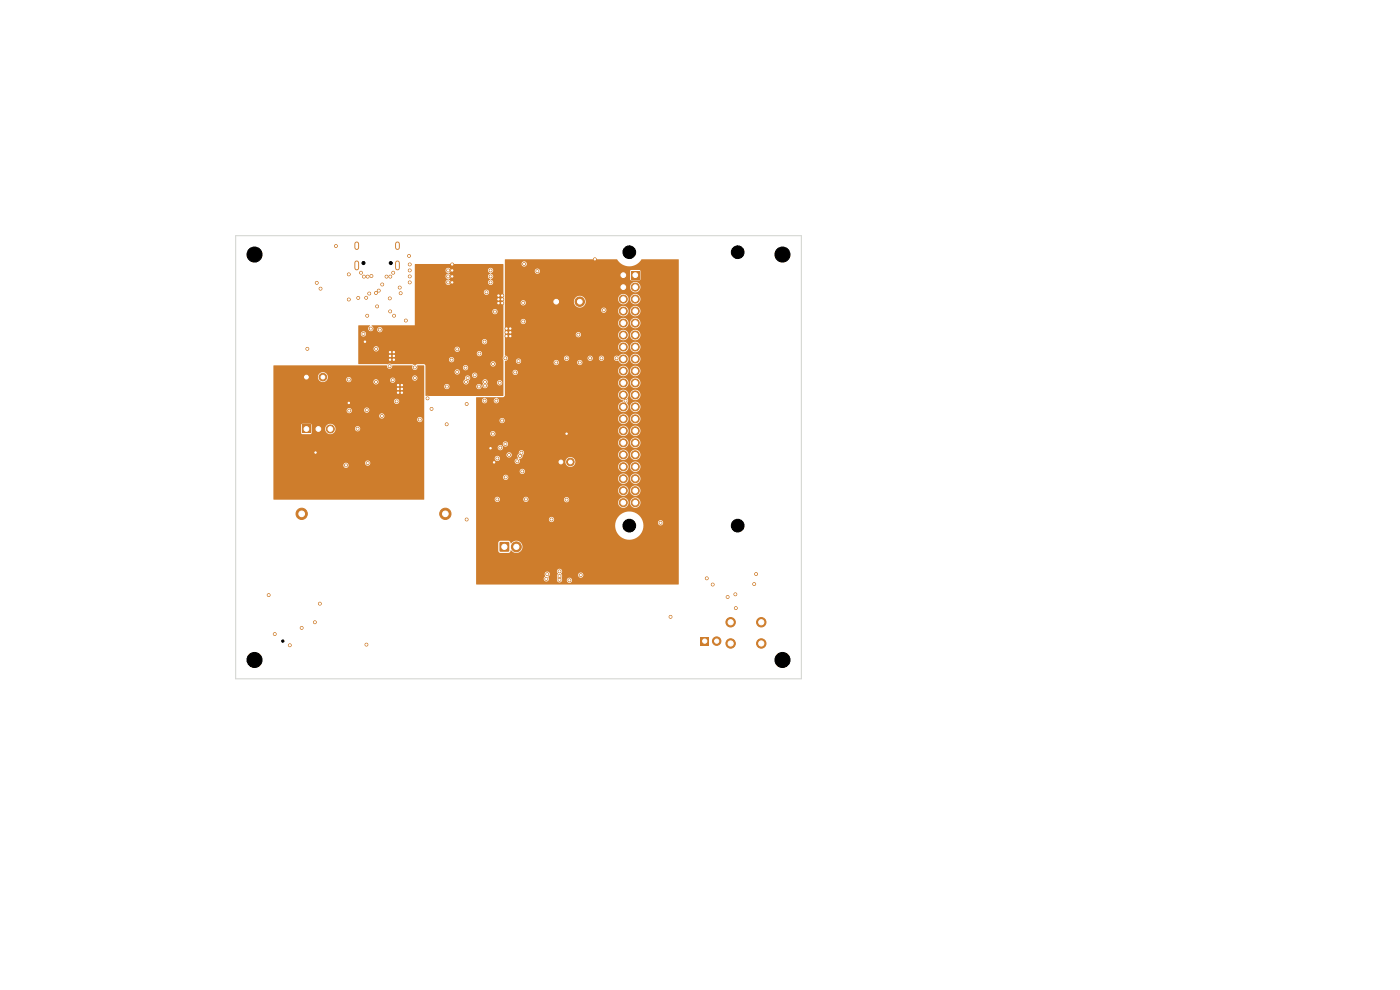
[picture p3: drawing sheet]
<svg xmlns="http://www.w3.org/2000/svg" width="297mm" height="210mm" viewBox="0 0 297 210" stroke-linecap="round" stroke-linejoin="round" font-family="sans-serif">
<path d="M75.7 51.7v.8M75.7 55.8v1.1M84.3 51.7v.8M84.3 55.8v1.1" fill="none" stroke="#ce7d2c" stroke-width="1"/>
<path d="M133.9 57.5h1.7v1.7h-1.7z" fill="#ce7d2c"/>
<g fill="#ce7d2c" stroke="#ce7d2c" stroke-width=".21">
<circle cx="132.2" cy="58.4" r=".85"/>
<circle cx="134.8" cy="60.9" r=".85"/>
<circle cx="132.2" cy="60.9" r=".85"/>
<circle cx="134.8" cy="63.4" r=".85"/>
<circle cx="132.2" cy="63.4" r=".85"/>
<circle cx="134.8" cy="66" r=".85"/>
<circle cx="132.2" cy="66" r=".85"/>
<circle cx="134.8" cy="68.5" r=".85"/>
<circle cx="132.2" cy="68.5" r=".85"/>
<circle cx="134.8" cy="71.1" r=".85"/>
<circle cx="132.2" cy="71.1" r=".85"/>
<circle cx="134.8" cy="73.6" r=".85"/>
<circle cx="132.2" cy="73.6" r=".85"/>
<circle cx="134.8" cy="76.1" r=".85"/>
<circle cx="132.2" cy="76.1" r=".85"/>
<circle cx="134.8" cy="78.7" r=".85"/>
<circle cx="132.2" cy="78.7" r=".85"/>
<circle cx="134.8" cy="81.2" r=".85"/>
<circle cx="132.2" cy="81.2" r=".85"/>
<circle cx="134.8" cy="83.8" r=".85"/>
<circle cx="132.2" cy="83.8" r=".85"/>
<circle cx="134.8" cy="86.3" r=".85"/>
<circle cx="132.2" cy="86.3" r=".85"/>
<circle cx="134.8" cy="88.8" r=".85"/>
<circle cx="132.2" cy="88.8" r=".85"/>
<circle cx="134.8" cy="91.4" r=".85"/>
<circle cx="132.2" cy="91.4" r=".85"/>
<circle cx="134.8" cy="93.9" r=".85"/>
<circle cx="132.2" cy="93.9" r=".85"/>
<circle cx="134.8" cy="96.5" r=".85"/>
<circle cx="132.2" cy="96.5" r=".85"/>
<circle cx="134.8" cy="99" r=".85"/>
<circle cx="132.2" cy="99" r=".85"/>
<circle cx="134.8" cy="101.5" r=".85"/>
<circle cx="132.2" cy="101.5" r=".85"/>
<circle cx="134.8" cy="104.1" r=".85"/>
<circle cx="132.2" cy="104.1" r=".85"/>
<circle cx="134.8" cy="106.6" r=".85"/>
<circle cx="132.2" cy="106.6" r=".85"/>
</g>
<path d="M64.2 90.2h1.6v1.7h-1.6z" fill="#ce7d2c"/>
<g fill="#ce7d2c" stroke="#ce7d2c" stroke-width=".21">
<circle cx="67.5" cy="91" r=".85"/>
<circle cx="70.1" cy="91" r=".85"/>
<circle cx="64" cy="109" r="1.2"/>
<circle cx="94.5" cy="109" r="1.2"/>
</g>
<path d="M64.3 79.3h1.4v1.4h-1.4z" fill="#ce7d2c"/>
<g fill="#ce7d2c" stroke="#ce7d2c" stroke-width=".21">
<circle cx="68.5" cy="80" r=".8"/>
<circle cx="155" cy="132" r="1"/>
<circle cx="161.5" cy="132" r="1"/>
<circle cx="155" cy="136.5" r="1"/>
<circle cx="161.5" cy="136.5" r="1"/>
</g>
<path d="M117.1 63.1h1.8v1.8h-1.8z" fill="#ce7d2c"/>
<circle cx="123" cy="64" r="1" fill="#ce7d2c" stroke="#ce7d2c" stroke-width=".21"/>
<path d="M106 115h2v2h-2z" fill="#ce7d2c"/>
<circle cx="109.5" cy="116" r="1.05" fill="#ce7d2c" stroke="#ce7d2c" stroke-width=".21"/>
<path d="M118.3 97.3h1.4v1.4h-1.4z" fill="#ce7d2c"/>
<circle cx="121" cy="98" r=".8" fill="#ce7d2c" stroke="#ce7d2c" stroke-width=".21"/>
<path d="M148.6 135.1h1.8v1.8h-1.8z" fill="#ce7d2c"/>
<g fill="#ce7d2c" stroke="#ce7d2c" stroke-width=".21">
<circle cx="152" cy="136" r=".9"/>
<circle cx="85.3" cy="82.5" r=".3"/>
<circle cx="85.3" cy="81.7" r=".3"/>
<circle cx="66.9" cy="96" r=".3"/>
<circle cx="84.4" cy="83.3" r=".3"/>
<circle cx="84.4" cy="81.7" r=".3"/>
<circle cx="65.2" cy="74" r=".3"/>
<circle cx="84.4" cy="82.5" r=".3"/>
<circle cx="74" cy="85.5" r=".3"/>
<circle cx="85.3" cy="83.3" r=".3"/>
<circle cx="77.7" cy="136.7" r=".3"/>
<circle cx="107.2" cy="94.2" r=".3"/>
<circle cx="122.7" cy="71" r=".3"/>
<circle cx="81" cy="88.2" r=".3"/>
<circle cx="76.6" cy="57.9" r=".3"/>
<circle cx="80" cy="65" r=".3"/>
<circle cx="79.8" cy="81" r=".3"/>
<circle cx="74" cy="80.5" r=".3"/>
<circle cx="66.8" cy="132" r=".3"/>
<circle cx="106" cy="81.2" r=".3"/>
<circle cx="103.2" cy="62" r=".3"/>
<circle cx="123.2" cy="122" r=".3"/>
<circle cx="125.2" cy="76" r=".3"/>
<circle cx="85" cy="62.2" r=".3"/>
<circle cx="76" cy="63.2" r=".3"/>
<circle cx="68" cy="61.2" r=".3"/>
<circle cx="151.2" cy="124" r=".3"/>
<circle cx="77.9" cy="67" r=".3"/>
<circle cx="110.8" cy="100" r=".3"/>
<circle cx="94.8" cy="90" r=".3"/>
<circle cx="67.2" cy="60" r=".3"/>
<circle cx="86.1" cy="68" r=".3"/>
<circle cx="73.4" cy="98.7" r=".3"/>
<circle cx="156.1" cy="129" r=".3"/>
<circle cx="89.1" cy="89" r=".3"/>
<circle cx="111" cy="64.2" r=".3"/>
<circle cx="82.7" cy="63.3" r=".3"/>
<circle cx="78" cy="98.2" r=".3"/>
<circle cx="83.4" cy="57.9" r=".3"/>
<circle cx="61.5" cy="136.9" r=".3"/>
<circle cx="107.3" cy="101.3" r=".3"/>
<circle cx="98.9" cy="81" r=".3"/>
<circle cx="79.8" cy="74" r=".3"/>
<circle cx="57" cy="126.2" r=".3"/>
<circle cx="74" cy="58.2" r=".3"/>
<circle cx="88" cy="80.2" r=".3"/>
<circle cx="102.8" cy="72.5" r=".3"/>
<circle cx="98.8" cy="78" r=".3"/>
<circle cx="115.9" cy="122.8" r=".3"/>
<circle cx="91.6" cy="86.7" r=".3"/>
<circle cx="111" cy="68.2" r=".3"/>
<circle cx="64" cy="133.2" r=".3"/>
<circle cx="106.5" cy="89.2" r=".3"/>
<circle cx="108" cy="96.5" r=".3"/>
<circle cx="99" cy="110.2" r=".3"/>
<circle cx="102.8" cy="85" r=".3"/>
<circle cx="58.3" cy="134.5" r=".3"/>
<circle cx="110.6" cy="96" r=".3"/>
<circle cx="128.1" cy="65.8" r=".3"/>
<circle cx="120.2" cy="106" r=".3"/>
<circle cx="82.8" cy="66.1" r=".3"/>
<circle cx="154.4" cy="126.6" r=".3"/>
<circle cx="75.9" cy="91" r=".3"/>
<circle cx="130.8" cy="76" r=".3"/>
<circle cx="71.3" cy="52.2" r=".3"/>
<circle cx="160" cy="123.9" r=".3"/>
<circle cx="111.2" cy="56" r=".3"/>
<circle cx="117" cy="110.2" r=".3"/>
<circle cx="88" cy="77.9" r=".3"/>
<circle cx="77.8" cy="87" r=".3"/>
<circle cx="94.8" cy="82" r=".3"/>
<circle cx="84.8" cy="61" r=".3"/>
<circle cx="114" cy="57.5" r=".3"/>
<circle cx="82.8" cy="58.7" r=".3"/>
<circle cx="86.9" cy="57.4" r=".3"/>
<circle cx="78" cy="58.7" r=".3"/>
<circle cx="77.2" cy="58.7" r=".3"/>
<circle cx="86.8" cy="54.3" r=".3"/>
<circle cx="74" cy="63.5" r=".3"/>
<circle cx="86.9" cy="58.6" r=".3"/>
<circle cx="86.9" cy="59.9" r=".3"/>
<circle cx="82" cy="58.7" r=".3"/>
<circle cx="86.9" cy="56.1" r=".3"/>
<circle cx="78.8" cy="58.5" r=".3"/>
<circle cx="77.7" cy="63.2" r=".3"/>
<circle cx="99" cy="85.7" r=".3"/>
<circle cx="67.9" cy="128.1" r=".3"/>
<circle cx="118.7" cy="121.2" r=".3"/>
<circle cx="149.9" cy="122.7" r=".3"/>
<circle cx="102.9" cy="81.8" r=".3"/>
<circle cx="120.8" cy="123.1" r=".3"/>
<circle cx="101.6" cy="82" r=".3"/>
<circle cx="116.1" cy="121.8" r=".3"/>
<circle cx="107.2" cy="76" r=".3"/>
<circle cx="74.1" cy="87.1" r=".3"/>
<circle cx="110" cy="76.6" r=".3"/>
<circle cx="95.8" cy="76.3" r=".3"/>
<circle cx="104.1" cy="95.1" r=".3"/>
<circle cx="108.3" cy="69.7" r=".3"/>
<circle cx="120.2" cy="92" r=".3"/>
<circle cx="108.2" cy="70.5" r=".3"/>
<circle cx="107.4" cy="70.5" r=".3"/>
<circle cx="107.4" cy="71.3" r=".3"/>
<circle cx="104.8" cy="98.1" r=".3"/>
<circle cx="126.2" cy="55" r=".3"/>
<circle cx="107.4" cy="69.7" r=".3"/>
<circle cx="108.2" cy="71.3" r=".3"/>
<circle cx="101.7" cy="75" r=".3"/>
<circle cx="83.3" cy="80.7" r=".3"/>
<circle cx="156" cy="126.1" r=".3"/>
<circle cx="160.4" cy="121.8" r=".3"/>
<circle cx="142.3" cy="130.9" r=".3"/>
<circle cx="104.6" cy="77.2" r=".3"/>
<circle cx="109.3" cy="79" r=".3"/>
<circle cx="118.7" cy="122.2" r=".3"/>
<circle cx="100.7" cy="79.6" r=".3"/>
<circle cx="132.7" cy="85" r=".3"/>
<circle cx="118" cy="76.9" r=".3"/>
<circle cx="78.3" cy="62.3" r=".3"/>
<circle cx="83.5" cy="76.3" r=".3"/>
<circle cx="105.7" cy="62.7" r=".3"/>
<circle cx="105.7" cy="64.3" r=".3"/>
<circle cx="95.9" cy="58.6" r=".3"/>
<circle cx="77.4" cy="72.5" r=".3"/>
<circle cx="82.7" cy="74.7" r=".3"/>
<circle cx="83.6" cy="74.7" r=".3"/>
<circle cx="82.7" cy="76.3" r=".3"/>
<circle cx="83.6" cy="75.5" r=".3"/>
<circle cx="95.9" cy="59.9" r=".3"/>
<circle cx="106.5" cy="64.3" r=".3"/>
<circle cx="105.7" cy="63.5" r=".3"/>
<circle cx="106.5" cy="62.7" r=".3"/>
<circle cx="95.9" cy="57.4" r=".3"/>
<circle cx="95.9" cy="56.1" r=".3"/>
<circle cx="106.5" cy="63.5" r=".3"/>
<circle cx="82.7" cy="75.5" r=".3"/>
<circle cx="127.6" cy="76" r=".3"/>
<circle cx="120.2" cy="76" r=".3"/>
<circle cx="105" cy="66.1" r=".3"/>
<circle cx="123" cy="76.9" r=".3"/>
<circle cx="109.7" cy="97.9" r=".3"/>
<circle cx="105.5" cy="105.9" r=".3"/>
<circle cx="82.7" cy="77.7" r=".3"/>
<circle cx="84.1" cy="85.1" r=".3"/>
<circle cx="95.1" cy="59.9" r=".3"/>
<circle cx="104.1" cy="57.4" r=".3"/>
<circle cx="104.1" cy="58.6" r=".3"/>
<circle cx="104.1" cy="59.9" r=".3"/>
<circle cx="95.1" cy="58.6" r=".3"/>
<circle cx="95.1" cy="57.4" r=".3"/>
<circle cx="97" cy="78.9" r=".3"/>
<circle cx="99.2" cy="80.2" r=".3"/>
<circle cx="97" cy="74.1" r=".3"/>
<circle cx="90.7" cy="84.5" r=".3"/>
<circle cx="118.7" cy="123" r=".3"/>
<circle cx="106.1" cy="95" r=".3"/>
<circle cx="140.1" cy="110.9" r=".3"/>
<circle cx="104.6" cy="92" r=".3"/>
<circle cx="105.5" cy="97.3" r=".3"/>
<circle cx="111.6" cy="105.9" r=".3"/>
<circle cx="110.3" cy="96.8" r=".3"/>
<circle cx="105.3" cy="85" r=".3"/>
<circle cx="102.9" cy="81" r=".3"/>
<circle cx="80.6" cy="69.9" r=".3"/>
<circle cx="79.7" cy="62.2" r=".3"/>
<circle cx="81.1" cy="60.3" r=".3"/>
<circle cx="83.6" cy="67" r=".3"/>
<circle cx="78.7" cy="69.7" r=".3"/>
<circle cx="80.4" cy="61.7" r=".3"/>
<circle cx="77.1" cy="70.8" r=".3"/>
</g>
<g fill="#ce7d2c">
<path d="M58 77.5h24.1a.61 .61 0 0 0 .6 .7 .61 .61 0 0 0 .6-.7l4.2 .1a.59 .59 0 0 0 .1 .8 .59 .59 0 0 0 .8-.1 .59 .59 0 0 0 .1-.8l1.5 .1v28.4l-32-.1v-7.3h14.8a.56 .56 0 0 0 .5 .7 .56 .56 0 0 0 .6-.5 .56 .56 0 0 0-.4-.6h3.9v.1a.56 .56 0 0 0 .9 .4 .56 .56 0 0 0 0-.9 .56 .56 0 0 0-.9 .4h-4.1l-.3 .2-.2 .2h-14.8v-8.5h5.9v1.8l.2 .2h1.8l.2-.2v-1h2.9v.2a1.1 1.1 0 0 0 1.2 1 1.1 1.1 0 0 0 1-1.2h4.1v.1a.56 .56 0 0 0 .9 .4 .56 .56 0 0 0 0-.9 .56 .56 0 0 0-.9 .4h-4.1v-.2a1.1 1.1 0 0 0-1.2-.8 1.1 1.1 0 0 0-1 1h-2.9v-.8l-.2-.2h-1.8l-.2 .2h-5.9v-1.2h30.5v.2a.56 .56 0 0 0 .9 .4 .56 .56 0 0 0 0-1 .56 .56 0 0 0-.9 .4h-30.5v-.7h22.4v.1a.56 .56 0 0 0 .9 .4 .56 .56 0 0 0 0-.9 .56 .56 0 0 0-.9 .4h-22.4v-1.2h15.5v.2a.55 .55 0 0 0 .7 .4 .55 .55 0 0 0 .4-.7h2.6v.2a.56 .56 0 0 0 .9 .4 .56 .56 0 0 0 0-1 .56 .56 0 0 0-.9 .4h-2.6a.56 .56 0 0 0-.6-.3 .56 .56 0 0 0-.5 .4h-15.5v-1.9h25.6v.1a.56 .56 0 0 0 .8 .4 .56 .56 0 0 0 0-.9 .56 .56 0 0 0-.8 .4h-25.6v-5.2h9.4v.2a1.05 1.05 0 0 0 .9 .9 1.05 1.05 0 0 0 1.1-.5h4v.1a.55 .55 0 0 0 .4 .4 .55 .55 0 0 0 .6-.1h4.8v.2a.55 .55 0 0 0 .8 .4 .55 .55 0 0 0 .1-.9h2.7v.1a.55 .55 0 0 0 .9 .4 .55 .55 0 0 0-.2-1h3.9v.2a.56 .56 0 0 0 .9 .4 .56 .56 0 0 0 0-1 .56 .56 0 0 0-.9 .4h-4.2l-.2 .1-.2 .4-2.8-.1a.56 .56 0 0 0-.8 .4h-4.8a.55 .55 0 0 0-.2-.9 .55 .55 0 0 0-.8 .5h-4l.1-.2a1.06 1.06 0 0 0-.8-1.3 1.06 1.06 0 0 0-1.3 .9h-9.4z"/>
<path d="M88 56h18.7l.1 .1v19.5l-.2 .3 .2 .5v7.5h-16.5v-2h3.9a.56 .56 0 0 0 .6 .7 .56 .56 0 0 0 .6-.7h5.6v.2a.56 .56 0 0 0 .9 .4 .56 .56 0 0 0 0-1 .56 .56 0 0 0-.9 .4h-5.6l-.1-.1a.56 .56 0 0 0-.5-.4 .56 .56 0 0 0-.5 .4l-.1 .1h-3.9v-1h8a.56 .56 0 0 0 .6 .7 .56 .56 0 0 0 .5-.7h2.9l.2 .4a.59 .59 0 0 0 0 .9 .59 .59 0 0 0 .8 0 .59 .59 0 0 0 0-.8l.1-.3h2v.2a.55 .55 0 0 0 .9 .4 .55 .55 0 0 0 0-1 .55 .55 0 0 0-.9 .4h-1.9a.56 .56 0 0 0-.5-.7 .56 .56 0 0 0-.7 .5h-2.9v-.1a.6 .6 0 0 0 .3-.8 .6 .6 0 0 0-.8-.3 .6 .6 0 0 0-.3 .8l-.3 .4h-8v-1.4h9.8a.55 .55 0 0 0 .7 .6 .55 .55 0 0 0 .3-.9 .55 .55 0 0 0-.9 .2l-9.9 .1v-.7h6.1a.55 .55 0 0 0 .7 .7 .55 .55 0 0 0 .3-.9 .55 .55 0 0 0-.9 .2h-6.2v-.9h7.9a.55 .55 0 0 0 .7 .6 .55 .55 0 0 0 .3-.9 .55 .55 0 0 0-1 .2l-7.9 .1-.1-.5-.3-.2h-1.4l-.7 .2-.4-.2-4.3 .1-.4-.2h21.3a.55 .55 0 0 0 .7 .7 .55 .55 0 0 0 .3-.9 .55 .55 0 0 0-.9 .2h-21.5l-.4 .2-6.2-.2v-.9h19.2a.55 .55 0 0 0 .6 .7 .55 .55 0 0 0 .5-.7 .55 .55 0 0 0-.6-.4l-.5 .4h-19.2v-1.3h25.2a.54 .54 0 0 0 .6 .7 .54 .54 0 0 0 .3-.9 .54 .54 0 0 0-.9 .2h-25.2v-1h3.2a.55 .55 0 0 0 .5 .7 .55 .55 0 0 0 .7-.6h16v.2a.56 .56 0 0 0 .9 .4 .56 .56 0 0 0 0-1 .56 .56 0 0 0-.9 .4l-16-.1a.55 .55 0 0 0-.6-.5 .55 .55 0 0 0-.6 .5h-3.2v-1.5h26.2v.2a.56 .56 0 0 0 .9 .3 .56 .56 0 0 0 0-.9 .56 .56 0 0 0-.9 .4h-26.2v-1.6h.5v.1a.56 .56 0 0 0 .9 .4 .56 .56 0 0 0 0-.9 .56 .56 0 0 0-.9 .4h-.5v-1.8h2.4l.1 .2a.55 .55 0 0 0-.2 .9 .55 .55 0 0 0 .9-.2h.8v.1a.56 .56 0 0 0 .9 .4 .56 .56 0 0 0 0-.9 .56 .56 0 0 0-.9 .4h-.8v-.4l-.4-.4 9.2-.1v-3h16.4a.55 .55 0 0 0 .7 .7 .55 .55 0 0 0 .3-.9 .55 .55 0 0 0-.9 .2h-16.5v-3.9h14.6a.55 .55 0 0 0 .9 .4 .55 .55 0 0 0 0-1 .55 .55 0 0 0-.9 .4v.2h-14.6v-4.8h6.5l.1 .4 .4 .3a.64 .64 0 0 0-.5 .5 .64 .64 0 0 0 .4 .6l.1 .2a.57 .57 0 0 0-.5 .7 .57 .57 0 0 0 .8 .4 .57 .57 0 0 0 .1-.9l-.2-.3a.56 .56 0 0 0 .4-.5 .56 .56 0 0 0-.3-.6l-.2-.1 .4-.3 .1-.4h7.9l.1 .4 .4 .3a.67 .67 0 0 0-.4 .7 .67 .67 0 0 0 .4 .6 .57 .57 0 0 0-.5 .7 .57 .57 0 0 0 .8 .4 .57 .57 0 0 0 .1-.9l-.2-.3a.56 .56 0 0 0 .4-.5 .56 .56 0 0 0-.3-.6l-.1-.2a.56 .56 0 0 0 .4-.5 .56 .56 0 0 0-.5-.6 .56 .56 0 0 0-.6 .5h-7.9v-.1a.56 .56 0 0 0-.6-.4 .56 .56 0 0 0-.5 .5h-6.5z"/>
<path d="M107.1 55l23.9 .1a3 3 0 0 0 5.2-.1l7.8 .1v68.8l-42.9 .1-.1-.1v-1.2h14.3a.57 .57 0 0 0 .8 .6 .57 .57 0 0 0 .2-.9 .57 .57 0 0 0 .3-.9 .57 .57 0 0 0-.9-.1 .57 .57 0 0 0 0 .8l-.4 .5h-14.3v-1.6h17.1l.3 .6a.78 .78 0 0 0-.1 1 .56 .56 0 0 0 .1 .7 .55 .55 0 0 0 .9-.4h.9v.2a.56 .56 0 0 0 .9 .4 .56 .56 0 0 0 0-1 .56 .56 0 0 0-.9 .4h-.9l-.1-1.1h3.4v.2a.55 .55 0 0 0 .9 .4 .55 .55 0 0 0 0-1 .55 .55 0 0 0-.9 .4h-3.4l-.2-.2a.56 .56 0 0 0 0-1 .56 .56 0 0 0-.9 .4h-17.1v-4.3h4.7l.4 .5h1.7l.4-.1 .2-.5a1.33 1.33 0 0 0 2 .3 1.33 1.33 0 0 0 0-2 1.33 1.33 0 0 0-2 .3l-.5-.6h-1.8l-.4 .4v1.7h-4.7v-5.3h29.5a3 3 0 0 0 3.3 3 3 3 0 0 0 2.6-3.7h3.2v.2a.56 .56 0 0 0 .8 .4 .56 .56 0 0 0 0-1 .56 .56 0 0 0-.8 .4l-3.2-.1a3 3 0 0 0-3.3-2.2 3 3 0 0 0-2.6 3h-29.5v-1.4h15.4v.2a.55 .55 0 0 0 .9 .4 .55 .55 0 0 0 0-1 .55 .55 0 0 0-.9 .4h-15.4v-4.2h4v.1a.56 .56 0 0 0 .6 .5 .56 .56 0 0 0 .5-.6h4.9v.1a.55 .55 0 0 0 .6 .5 .55 .55 0 0 0 .5-.6h7.5l.2 .4 .3 .3 11-.1v.2a1.1 1.1 0 0 0 1.2 1 1.1 1.1 0 0 0 1-1.2h.4v.2a1.1 1.1 0 0 0 1.6 .9 1.1 1.1 0 0 0 0-1.9 1.1 1.1 0 0 0-1.6 .8h-.4l-.1-.3a1.1 1.1 0 0 0-1.1-.7 1.1 1.1 0 0 0-1 1h-10.8h.1a.56 .56 0 0 0 .1-.9 .56 .56 0 0 0-.9 .3h-7.5a.55 .55 0 0 0-.5-.5 .55 .55 0 0 0-.6 .5h-4.9a.55 .55 0 0 0-.6-.5 .55 .55 0 0 0-.5 .5h-4v-1.9h30.1v.2a1.1 1.1 0 0 0 1.2 1 1.1 1.1 0 0 0 1-1.2h.4v.2a1.1 1.1 0 0 0 1.6 .8 1.1 1.1 0 0 0 0-1.9 1.1 1.1 0 0 0-1.6 .9h-.4l-.1-.3a1.1 1.1 0 0 0-1.1-.7 1.1 1.1 0 0 0-1 1h-30.1v-2.8h5.7v.1a.55 .55 0 0 0 .5 .5 .55 .55 0 0 0 .6-.3h23.3v.1a1.1 1.1 0 0 0 1.2 1.1 1.1 1.1 0 0 0 1-1.2h.4v.1a1.1 1.1 0 0 0 1.6 .9 1.1 1.1 0 0 0 0-1.9 1.1 1.1 0 0 0-1.6 .9h-.4l-.1-.4a1.1 1.1 0 0 0-1.1-.6 1.1 1.1 0 0 0-1 1h-23.3v-.2a.56 .56 0 0 0-.4-.6 .56 .56 0 0 0-.7 .5h-5.7v-1.3h9.2v.2a.56 .56 0 0 0 .9 .4 .56 .56 0 0 0 0-1 .56 .56 0 0 0-.9 .4h-9.2v-2.7h4l.1 .4 .3 .2h3.8v.1a.55 .55 0 0 0 .5 .5 .55 .55 0 0 0 .6-.5h9.6l.1 .4a1.05 1.05 0 0 0 1.5 .6h9.6v.2a1.1 1.1 0 0 0 1.2 1 1.1 1.1 0 0 0 1-1.2h.4v.2a1.1 1.1 0 0 0 1.6 .9 1.1 1.1 0 0 0 0-1.9 1.1 1.1 0 0 0-1.6 .8h-.4l-.1-.3a1.1 1.1 0 0 0-1.1-.7 1.1 1.1 0 0 0-1 1h-9.6l.2-.1a1.06 1.06 0 0 0-.2-1.7 1.06 1.06 0 0 0-1.6 .8h-9.6l-.1-.6a.57 .57 0 0 0 .6-.7l.3-.2h20a1.1 1.1 0 0 0 1.1 1.2 1.1 1.1 0 0 0 1.1-1.2h.4v.2a1.1 1.1 0 0 0 1.6 .8 1.1 1.1 0 0 0 0-1.9 1.1 1.1 0 0 0-1.6 .9h-.4l-.1-.4a1.1 1.1 0 0 0-1.1-.6 1.1 1.1 0 0 0-1 1h-20a.58 .58 0 0 0-.5-.9 .58 .58 0 0 0-.6 .8l-.2 .4 .1 .6-.5 .1-.2 .4h-3.5a.55 .55 0 0 0 .2-1 .55 .55 0 0 0-.9 .4h-4v-.8h6.4v.2a.56 .56 0 0 0 .9 .4 .56 .56 0 0 0 0-1 .56 .56 0 0 0-.9 .4h-6.4v-1.5h4.6v.1a.56 .56 0 0 0 .8 .4 .56 .56 0 0 0 0-.9 .56 .56 0 0 0-.8 .4h-4.6v-.8h5.7v.2a.55 .55 0 0 0 .7 .4 .55 .55 0 0 0 .3-.9h23.4v.2a1.1 1.1 0 0 0 1.2 1 1.1 1.1 0 0 0 1-1.2h.4v.2a1.1 1.1 0 0 0 1.6 .9 1.1 1.1 0 0 0 0-1.9 1.1 1.1 0 0 0-1.6 .8h-.4l-.1-.3a1.1 1.1 0 0 0-1.1-.7 1.1 1.1 0 0 0-1 1h-23.4l-.2-.1a.56 .56 0 0 0-.8 .4h-5.7v-2.2h3v.2a.56 .56 0 0 0 .9 .4 .56 .56 0 0 0 0-1 .56 .56 0 0 0-.9 .4h-3v-.6h30.1v.2a1.1 1.1 0 0 0 1.2 1 1.1 1.1 0 0 0 1-1.2h.4v.2a1.1 1.1 0 0 0 1.6 .8 1.1 1.1 0 0 0 0-1.9 1.1 1.1 0 0 0-1.6 .9h-.4l-.1-.3a1.1 1.1 0 0 0-1.1-.7 1.1 1.1 0 0 0-1 1h-30.1v-2.2h5v.2a.55 .55 0 0 0 .8 .4 .55 .55 0 0 0 0-.9h24.3v.1a1.1 1.1 0 0 0 1.2 1.1 1.1 1.1 0 0 0 1-1.2h.4v.1a1.1 1.1 0 0 0 1.6 .9 1.1 1.1 0 0 0 0-1.9 1.1 1.1 0 0 0-1.6 .9h-.4l-.1-.4a1.1 1.1 0 0 0-1.1-.6 1.1 1.1 0 0 0-1 1l-24.4-.1a.55 .55 0 0 0-.7 .4h-5v-4.8h1.8a.64 .64 0 0 0-.5 .5 .64 .64 0 0 0 .3 .7 .59 .59 0 0 0 .8-.4 .59 .59 0 0 0-.6-.7l2.5-.1a.64 .64 0 0 0-.5 .5 .64 .64 0 0 0 .2 .7 .59 .59 0 0 0 .8-.4 .59 .59 0 0 0-.5-.7l1.5-.2 .3-.2v-.3h24a1.33 1.33 0 0 0 1 1.2v.3a1.1 1.1 0 0 0-1 1.2 1.1 1.1 0 0 0 1.2 1 1.1 1.1 0 0 0 1-1.2h.4v.2a1.1 1.1 0 0 0 1.6 .9 1.1 1.1 0 0 0 0-1.9 1.1 1.1 0 0 0-1.6 .8h-.4l-.3-.7a.92 .92 0 0 0 .1-1l.2-.8h.4a1.1 1.1 0 0 0 1.5 1.1 1.1 1.1 0 0 0 .3-1.9 1.1 1.1 0 0 0-1.8 .6v.2h-.4a1.1 1.1 0 0 0-1.1-1 1.1 1.1 0 0 0-1.1 1h-24v-2.6h24v.2a1.1 1.1 0 0 0 1.2 1 1.1 1.1 0 0 0 1-1.2h.4v.2a1.1 1.1 0 0 0 1.6 .9 1.1 1.1 0 0 0 0-1.9 1.1 1.1 0 0 0-1.6 .8h-.4l-.1-.3a1.1 1.1 0 0 0-1.1-.7 1.1 1.1 0 0 0-1 1h-24v-2.2h1.6a.55 .55 0 0 0 .8 .6 .55 .55 0 0 0 .2-.9h21.4v.2a1.1 1.1 0 0 0 1.2 1 1.1 1.1 0 0 0 1-1.2h.4v.2a1.1 1.1 0 0 0 1.6 .8 1.1 1.1 0 0 0 0-1.9 1.1 1.1 0 0 0-1.6 .9h-.4l-.1-.3a1.1 1.1 0 0 0-1.1-.7 1.1 1.1 0 0 0-1 1l-21.6-.1a.56 .56 0 0 0-.8 .4h-1.6v-2.3l2.4-.1v.2a.55 .55 0 0 0 .4 .5 .55 .55 0 0 0 .6-.4h6.9v.2a.56 .56 0 0 0 .7 .5 .56 .56 0 0 0 .5-.7h3.8v.2a.55 .55 0 0 0 .9 .4 .55 .55 0 0 0 0-1 .55 .55 0 0 0-.9 .4h-3.8l-.1-.1a.56 .56 0 0 0-.6-.3 .56 .56 0 0 0-.5 .4h-6.9a.56 .56 0 0 0-.4-.7 .56 .56 0 0 0-.6 .4h-2.2l.3-.2 .2-.4h11.8v.2a.56 .56 0 0 0 .7 .5 .56 .56 0 0 0 .5-.7h3.8v.2a.56 .56 0 0 0 .7 .5 .56 .56 0 0 0 .5-.7h1.2v.2a.56 .56 0 0 0 .7 .5 .56 .56 0 0 0 .5-.7h2v.2a.67 .67 0 0 0 1 .4 1.11 1.11 0 0 0 1.3 .7 1.11 1.11 0 0 0 .8-1.1h.4v.1a1.1 1.1 0 0 0 1.6 .9 1.1 1.1 0 0 0 0-1.9 1.1 1.1 0 0 0-1.6 .9h-.4l-.1-.4a1.2 1.2 0 0 0-2-.1 .56 .56 0 0 0-1 .3h-2l-.1-.1a.56 .56 0 0 0-.6-.4 .56 .56 0 0 0-.5 .5h-1.2l-.1-.1a.56 .56 0 0 0-.6-.4 .56 .56 0 0 0-.5 .5h-3.8l-.1-.1a.56 .56 0 0 0-.5-.4 .56 .56 0 0 0-.5 .4l-.1 .1h-11.8l-.3-.3-.4-.3v-1.8h24v.2a1.1 1.1 0 0 0 1.2 1 1.1 1.1 0 0 0 1-1.2h.4v.2a1.1 1.1 0 0 0 1.6 .9 1.1 1.1 0 0 0 0-1.9 1.1 1.1 0 0 0-1.6 .8h-.4l-.1-.3a1.1 1.1 0 0 0-1.1-.7 1.1 1.1 0 0 0-1 1h-24v-2.6h15v.2a.55 .55 0 0 0 .6 .5 .55 .55 0 0 0 .5-.6h7.9v.2a1.1 1.1 0 0 0 1.2 1 1.1 1.1 0 0 0 1-1.2h.4v.2a1.1 1.1 0 0 0 1.6 .8 1.1 1.1 0 0 0 0-1.9 1.1 1.1 0 0 0-1.6 .9h-.4l-.1-.4a1.1 1.1 0 0 0-1.1-.6 1.1 1.1 0 0 0-1 1l-7.9-.1a.55 .55 0 0 0-.5-.5 .55 .55 0 0 0-.6 .5h-15v-2.8h3.3v.2a.55 .55 0 0 0 .5 .4 .55 .55 0 0 0 .6-.3h19.6v.2a1.1 1.1 0 0 0 1.2 1 1.1 1.1 0 0 0 1-1.2h.4v.2a1.1 1.1 0 0 0 1.6 .9 1.1 1.1 0 0 0 0-1.9 1.1 1.1 0 0 0-1.6 .8h-.4l-.1-.3a1.1 1.1 0 0 0-1.1-.7 1.1 1.1 0 0 0-1 1h-19.6a.55 .55 0 0 0-.4-.7 .55 .55 0 0 0-.7 .4h-3.3v-2.2h20.4a.55 .55 0 0 0 .6 .5 .55 .55 0 0 0 .5-.5h2.5v.2a1.1 1.1 0 0 0 1.2 1 1.1 1.1 0 0 0 1-1.2h.4v.2a1.1 1.1 0 0 0 1.6 .8 1.1 1.1 0 0 0 0-1.8 1.1 1.1 0 0 0-1.6 .8h-.4l-.1-.3a1.1 1.1 0 0 0-1.1-.7 1.1 1.1 0 0 0-1 1h-2.5a.56 .56 0 0 0-.5-.7 .56 .56 0 0 0-.6 .7h-20.4v-1.7h3.3v.1a.56 .56 0 0 0 .8 .5 .56 .56 0 0 0 .2-.9h10.3v.2a1.25 1.25 0 0 0 1.7 1.1 1.25 1.25 0 0 0 .7-1.8h7v.1a1.1 1.1 0 0 0 1.2 1.1 1.1 1.1 0 0 0 1-1.2h.4v.1a1.1 1.1 0 0 0 1.6 .9 1.1 1.1 0 0 0 0-1.9 1.1 1.1 0 0 0-1.6 .9h-.4l-.1-.4a1.1 1.1 0 0 0-1.1-.6 1.1 1.1 0 0 0-1 1l-7-.1a1.25 1.25 0 0 0-1.4-.5 1.25 1.25 0 0 0-1 1.1h-10.3a.56 .56 0 0 0-.5-.2 .56 .56 0 0 0-.5 .5h-3.3v-3.4h26.6v.2a1.1 1.1 0 0 0 1.6 .9 1.1 1.1 0 0 0 0-1.9 1.1 1.1 0 0 0-1.6 .8h-26.6v-3.3h6.3v.1a.55 .55 0 0 0 .6 .5 .55 .55 0 0 0 .6-.6h19.1v1.9l1.9 .1 .3-.3v-1.7l-.3-.2h-1.7l-.2 .2h-19.1a.55 .55 0 0 0-.6-.5 .55 .55 0 0 0-.6 .5h-6.3v-1.6h3.5v.2a.55 .55 0 0 0 .9 .4 .55 .55 0 0 0 0-1 .55 .55 0 0 0-.9 .4h-3.5z"/>
</g>
<path d="M50 50h120v94h-120z" fill="none" stroke="#d0d2cd" stroke-width=".21"/>
<g fill="#fff" stroke="#fff" stroke-width=".21">
<circle cx="85.2" cy="82.5" r=".15"/>
<circle cx="85.2" cy="81.7" r=".15"/>
<circle cx="66.9" cy="96" r=".15"/>
<circle cx="84.5" cy="83.3" r=".15"/>
<circle cx="84.5" cy="81.7" r=".15"/>
<circle cx="65.2" cy="74" r=".15"/>
<circle cx="84.5" cy="82.5" r=".15"/>
<circle cx="74" cy="85.5" r=".15"/>
<circle cx="85.2" cy="83.3" r=".15"/>
<circle cx="77.7" cy="136.7" r=".15"/>
<circle cx="107.2" cy="94.2" r=".15"/>
<circle cx="122.7" cy="71" r=".15"/>
<circle cx="81" cy="88.2" r=".15"/>
<circle cx="76.6" cy="57.9" r=".15"/>
<circle cx="80" cy="65" r=".15"/>
<circle cx="79.8" cy="81" r=".15"/>
<circle cx="74" cy="80.5" r=".15"/>
<circle cx="66.8" cy="132" r=".15"/>
<circle cx="106" cy="81.2" r=".15"/>
<circle cx="103.2" cy="62" r=".15"/>
<circle cx="123.2" cy="122" r=".15"/>
<circle cx="125.2" cy="76" r=".15"/>
<circle cx="85" cy="62.2" r=".15"/>
<circle cx="76" cy="63.2" r=".15"/>
<circle cx="68" cy="61.2" r=".15"/>
<circle cx="151.2" cy="124" r=".15"/>
<circle cx="77.9" cy="67" r=".15"/>
<circle cx="110.8" cy="100" r=".15"/>
<circle cx="94.8" cy="90" r=".15"/>
<circle cx="67.2" cy="60" r=".15"/>
<circle cx="86.1" cy="68" r=".15"/>
<circle cx="73.4" cy="98.7" r=".15"/>
<circle cx="156.1" cy="129" r=".15"/>
<circle cx="89.1" cy="89" r=".15"/>
<circle cx="111" cy="64.2" r=".15"/>
<circle cx="82.7" cy="63.3" r=".15"/>
<circle cx="78" cy="98.2" r=".15"/>
<circle cx="83.4" cy="57.9" r=".15"/>
<circle cx="61.5" cy="136.9" r=".15"/>
<circle cx="107.3" cy="101.3" r=".15"/>
<circle cx="98.9" cy="81" r=".15"/>
<circle cx="79.8" cy="74" r=".15"/>
<circle cx="57" cy="126.2" r=".15"/>
<circle cx="74" cy="58.2" r=".15"/>
<circle cx="88" cy="80.2" r=".15"/>
<circle cx="102.8" cy="72.5" r=".15"/>
<circle cx="98.8" cy="78" r=".15"/>
<circle cx="115.9" cy="122.8" r=".15"/>
<circle cx="91.6" cy="86.7" r=".15"/>
<circle cx="111" cy="68.2" r=".15"/>
<circle cx="64" cy="133.2" r=".15"/>
<circle cx="106.5" cy="89.2" r=".15"/>
<circle cx="108" cy="96.5" r=".15"/>
<circle cx="99" cy="110.2" r=".15"/>
<circle cx="102.8" cy="85" r=".15"/>
<circle cx="58.3" cy="134.5" r=".15"/>
<circle cx="110.6" cy="96" r=".15"/>
<circle cx="128.1" cy="65.8" r=".15"/>
<circle cx="120.2" cy="106" r=".15"/>
<circle cx="82.8" cy="66.1" r=".15"/>
<circle cx="154.4" cy="126.6" r=".15"/>
<circle cx="75.9" cy="90.9" r=".15"/>
<circle cx="130.8" cy="76" r=".15"/>
<circle cx="71.3" cy="52.2" r=".15"/>
<circle cx="160" cy="123.9" r=".15"/>
<circle cx="111.2" cy="56" r=".15"/>
<circle cx="117" cy="110.2" r=".15"/>
<circle cx="88" cy="77.9" r=".15"/>
<circle cx="77.8" cy="87" r=".15"/>
<circle cx="94.8" cy="82" r=".15"/>
<circle cx="84.8" cy="61" r=".15"/>
<circle cx="114" cy="57.5" r=".15"/>
<circle cx="82.8" cy="58.7" r=".15"/>
<circle cx="86.9" cy="57.4" r=".15"/>
<circle cx="78" cy="58.7" r=".15"/>
<circle cx="77.2" cy="58.7" r=".15"/>
<circle cx="86.8" cy="54.3" r=".15"/>
<circle cx="74" cy="63.5" r=".15"/>
<circle cx="86.9" cy="58.6" r=".15"/>
<circle cx="86.9" cy="59.9" r=".15"/>
<circle cx="82" cy="58.7" r=".15"/>
<circle cx="86.9" cy="56.1" r=".15"/>
<circle cx="78.8" cy="58.5" r=".15"/>
<circle cx="77.7" cy="63.2" r=".15"/>
<circle cx="99" cy="85.7" r=".15"/>
<circle cx="67.9" cy="128.1" r=".15"/>
<circle cx="118.7" cy="121.2" r=".15"/>
<circle cx="149.9" cy="122.7" r=".15"/>
<circle cx="102.9" cy="81.8" r=".15"/>
<circle cx="120.8" cy="123.1" r=".15"/>
<circle cx="101.6" cy="82" r=".15"/>
<circle cx="116.1" cy="121.8" r=".15"/>
<circle cx="107.2" cy="76" r=".15"/>
<circle cx="74.1" cy="87.1" r=".15"/>
<circle cx="110" cy="76.6" r=".15"/>
<circle cx="95.8" cy="76.3" r=".15"/>
<circle cx="104.1" cy="95.1" r=".15"/>
<circle cx="108.3" cy="69.7" r=".15"/>
<circle cx="120.2" cy="92" r=".15"/>
<circle cx="108.3" cy="70.5" r=".15"/>
<circle cx="107.4" cy="70.5" r=".15"/>
<circle cx="107.4" cy="71.3" r=".15"/>
<circle cx="104.8" cy="98.1" r=".15"/>
<circle cx="126.2" cy="55" r=".15"/>
<circle cx="107.4" cy="69.7" r=".15"/>
<circle cx="108.3" cy="71.3" r=".15"/>
<circle cx="101.7" cy="75" r=".15"/>
<circle cx="83.3" cy="80.7" r=".15"/>
<circle cx="156" cy="126.1" r=".15"/>
<circle cx="160.4" cy="121.8" r=".15"/>
<circle cx="142.3" cy="130.9" r=".15"/>
<circle cx="104.6" cy="77.2" r=".15"/>
<circle cx="109.3" cy="79" r=".15"/>
<circle cx="118.7" cy="122.2" r=".15"/>
<circle cx="100.7" cy="79.6" r=".15"/>
<circle cx="132.7" cy="85" r=".15"/>
<circle cx="118" cy="76.9" r=".15"/>
<circle cx="78.3" cy="62.3" r=".15"/>
<circle cx="83.5" cy="76.3" r=".15"/>
<circle cx="105.7" cy="62.7" r=".15"/>
<circle cx="105.7" cy="64.3" r=".15"/>
<circle cx="95.9" cy="58.6" r=".15"/>
<circle cx="77.4" cy="72.5" r=".15"/>
<circle cx="82.7" cy="74.7" r=".15"/>
<circle cx="83.5" cy="74.7" r=".15"/>
<circle cx="82.8" cy="76.3" r=".15"/>
<circle cx="83.5" cy="75.5" r=".15"/>
<circle cx="95.9" cy="59.9" r=".15"/>
<circle cx="106.6" cy="64.3" r=".15"/>
<circle cx="105.8" cy="63.5" r=".15"/>
<circle cx="106.6" cy="62.7" r=".15"/>
<circle cx="95.9" cy="57.4" r=".15"/>
<circle cx="95.9" cy="56.1" r=".15"/>
<circle cx="106.6" cy="63.5" r=".15"/>
<circle cx="82.7" cy="75.5" r=".15"/>
<circle cx="127.6" cy="76" r=".15"/>
<circle cx="120.2" cy="76" r=".15"/>
<circle cx="105" cy="66.1" r=".15"/>
<circle cx="123" cy="76.9" r=".15"/>
<circle cx="109.7" cy="97.9" r=".15"/>
<circle cx="105.5" cy="105.9" r=".15"/>
<circle cx="82.7" cy="77.7" r=".15"/>
<circle cx="84.1" cy="85.1" r=".15"/>
<circle cx="95.1" cy="59.9" r=".15"/>
<circle cx="104.1" cy="57.4" r=".15"/>
<circle cx="104.1" cy="58.6" r=".15"/>
<circle cx="104.1" cy="59.9" r=".15"/>
<circle cx="95.1" cy="58.6" r=".15"/>
<circle cx="95.1" cy="57.4" r=".15"/>
<circle cx="97" cy="78.9" r=".15"/>
<circle cx="99.2" cy="80.2" r=".15"/>
<circle cx="97" cy="74.1" r=".15"/>
<circle cx="90.7" cy="84.5" r=".15"/>
<circle cx="118.7" cy="123" r=".15"/>
<circle cx="106.1" cy="95" r=".15"/>
<circle cx="140.1" cy="110.9" r=".15"/>
<circle cx="104.6" cy="92" r=".15"/>
<circle cx="105.5" cy="97.2" r=".15"/>
<circle cx="111.6" cy="105.9" r=".15"/>
<circle cx="110.3" cy="96.7" r=".15"/>
<circle cx="105.3" cy="85" r=".15"/>
<circle cx="102.9" cy="81" r=".15"/>
<circle cx="80.6" cy="69.9" r=".15"/>
<circle cx="79.8" cy="62.2" r=".15"/>
<circle cx="81.1" cy="60.3" r=".15"/>
<circle cx="83.6" cy="67" r=".15"/>
<circle cx="78.7" cy="69.7" r=".15"/>
<circle cx="80.4" cy="61.7" r=".15"/>
<circle cx="77.1" cy="70.8" r=".15"/>
<circle cx="134.8" cy="58.4" r=".5"/>
<circle cx="132.2" cy="58.4" r=".5"/>
<circle cx="134.8" cy="60.9" r=".5"/>
<circle cx="132.2" cy="60.9" r=".5"/>
<circle cx="134.8" cy="63.5" r=".5"/>
<circle cx="132.2" cy="63.5" r=".5"/>
<circle cx="134.8" cy="66" r=".5"/>
<circle cx="132.2" cy="66" r=".5"/>
<circle cx="134.8" cy="68.5" r=".5"/>
<circle cx="132.2" cy="68.5" r=".5"/>
<circle cx="134.8" cy="71.1" r=".5"/>
<circle cx="132.2" cy="71.1" r=".5"/>
<circle cx="134.8" cy="73.6" r=".5"/>
<circle cx="132.2" cy="73.6" r=".5"/>
<circle cx="134.8" cy="76.2" r=".5"/>
<circle cx="132.2" cy="76.2" r=".5"/>
<circle cx="134.8" cy="78.7" r=".5"/>
<circle cx="132.2" cy="78.7" r=".5"/>
<circle cx="134.8" cy="81.2" r=".5"/>
<circle cx="132.2" cy="81.2" r=".5"/>
<circle cx="134.8" cy="83.8" r=".5"/>
<circle cx="132.2" cy="83.8" r=".5"/>
<circle cx="134.8" cy="86.3" r=".5"/>
<circle cx="132.2" cy="86.3" r=".5"/>
<circle cx="134.8" cy="88.9" r=".5"/>
<circle cx="132.2" cy="88.9" r=".5"/>
<circle cx="134.8" cy="91.4" r=".5"/>
<circle cx="132.2" cy="91.4" r=".5"/>
<circle cx="134.8" cy="93.9" r=".5"/>
<circle cx="132.2" cy="93.9" r=".5"/>
<circle cx="134.8" cy="96.5" r=".5"/>
<circle cx="132.2" cy="96.5" r=".5"/>
<circle cx="134.8" cy="99" r=".5"/>
<circle cx="132.2" cy="99" r=".5"/>
<circle cx="134.8" cy="101.6" r=".5"/>
<circle cx="132.2" cy="101.6" r=".5"/>
<circle cx="134.8" cy="104.1" r=".5"/>
<circle cx="132.2" cy="104.1" r=".5"/>
<circle cx="134.8" cy="106.6" r=".5"/>
<circle cx="132.2" cy="106.6" r=".5"/>
<circle cx="65" cy="91" r=".5"/>
<circle cx="67.5" cy="91" r=".5"/>
<circle cx="70.1" cy="91" r=".5"/>
<circle cx="64" cy="109" r=".6"/>
<circle cx="94.5" cy="109" r=".6"/>
<circle cx="65" cy="80" r=".4"/>
<circle cx="68.5" cy="80" r=".4"/>
<circle cx="155" cy="132" r=".55"/>
<circle cx="161.5" cy="132" r=".55"/>
<circle cx="155" cy="136.5" r=".55"/>
<circle cx="161.5" cy="136.5" r=".55"/>
<circle cx="118" cy="64" r=".5"/>
<circle cx="123" cy="64" r=".5"/>
<circle cx="107" cy="116" r=".55"/>
<circle cx="109.5" cy="116" r=".55"/>
<circle cx="119" cy="98" r=".4"/>
<circle cx="121" cy="98" r=".4"/>
<circle cx="149.5" cy="136" r=".45"/>
<circle cx="152" cy="136" r=".45"/>
</g>
<g fill="#000" stroke="#000" stroke-width=".21">
<circle cx="54" cy="54" r="1.6"/>
<circle cx="77.1" cy="55.8" r=".33"/>
<circle cx="82.9" cy="55.8" r=".33"/>
<circle cx="133.5" cy="53.5" r="1.35"/>
<circle cx="156.5" cy="53.5" r="1.35"/>
<circle cx="166" cy="54" r="1.6"/>
<circle cx="133.5" cy="111.5" r="1.35"/>
<circle cx="156.5" cy="111.5" r="1.35"/>
<circle cx="54" cy="140" r="1.6"/>
<circle cx="60" cy="136" r=".25"/>
<circle cx="166" cy="140" r="1.6"/>
</g>
<path d="M75.7 51.7v.8M75.7 55.8v1.1M84.3 51.7v.8M84.3 55.8v1.1" fill="none" stroke="#fff" stroke-width=".6"/>
</svg>
